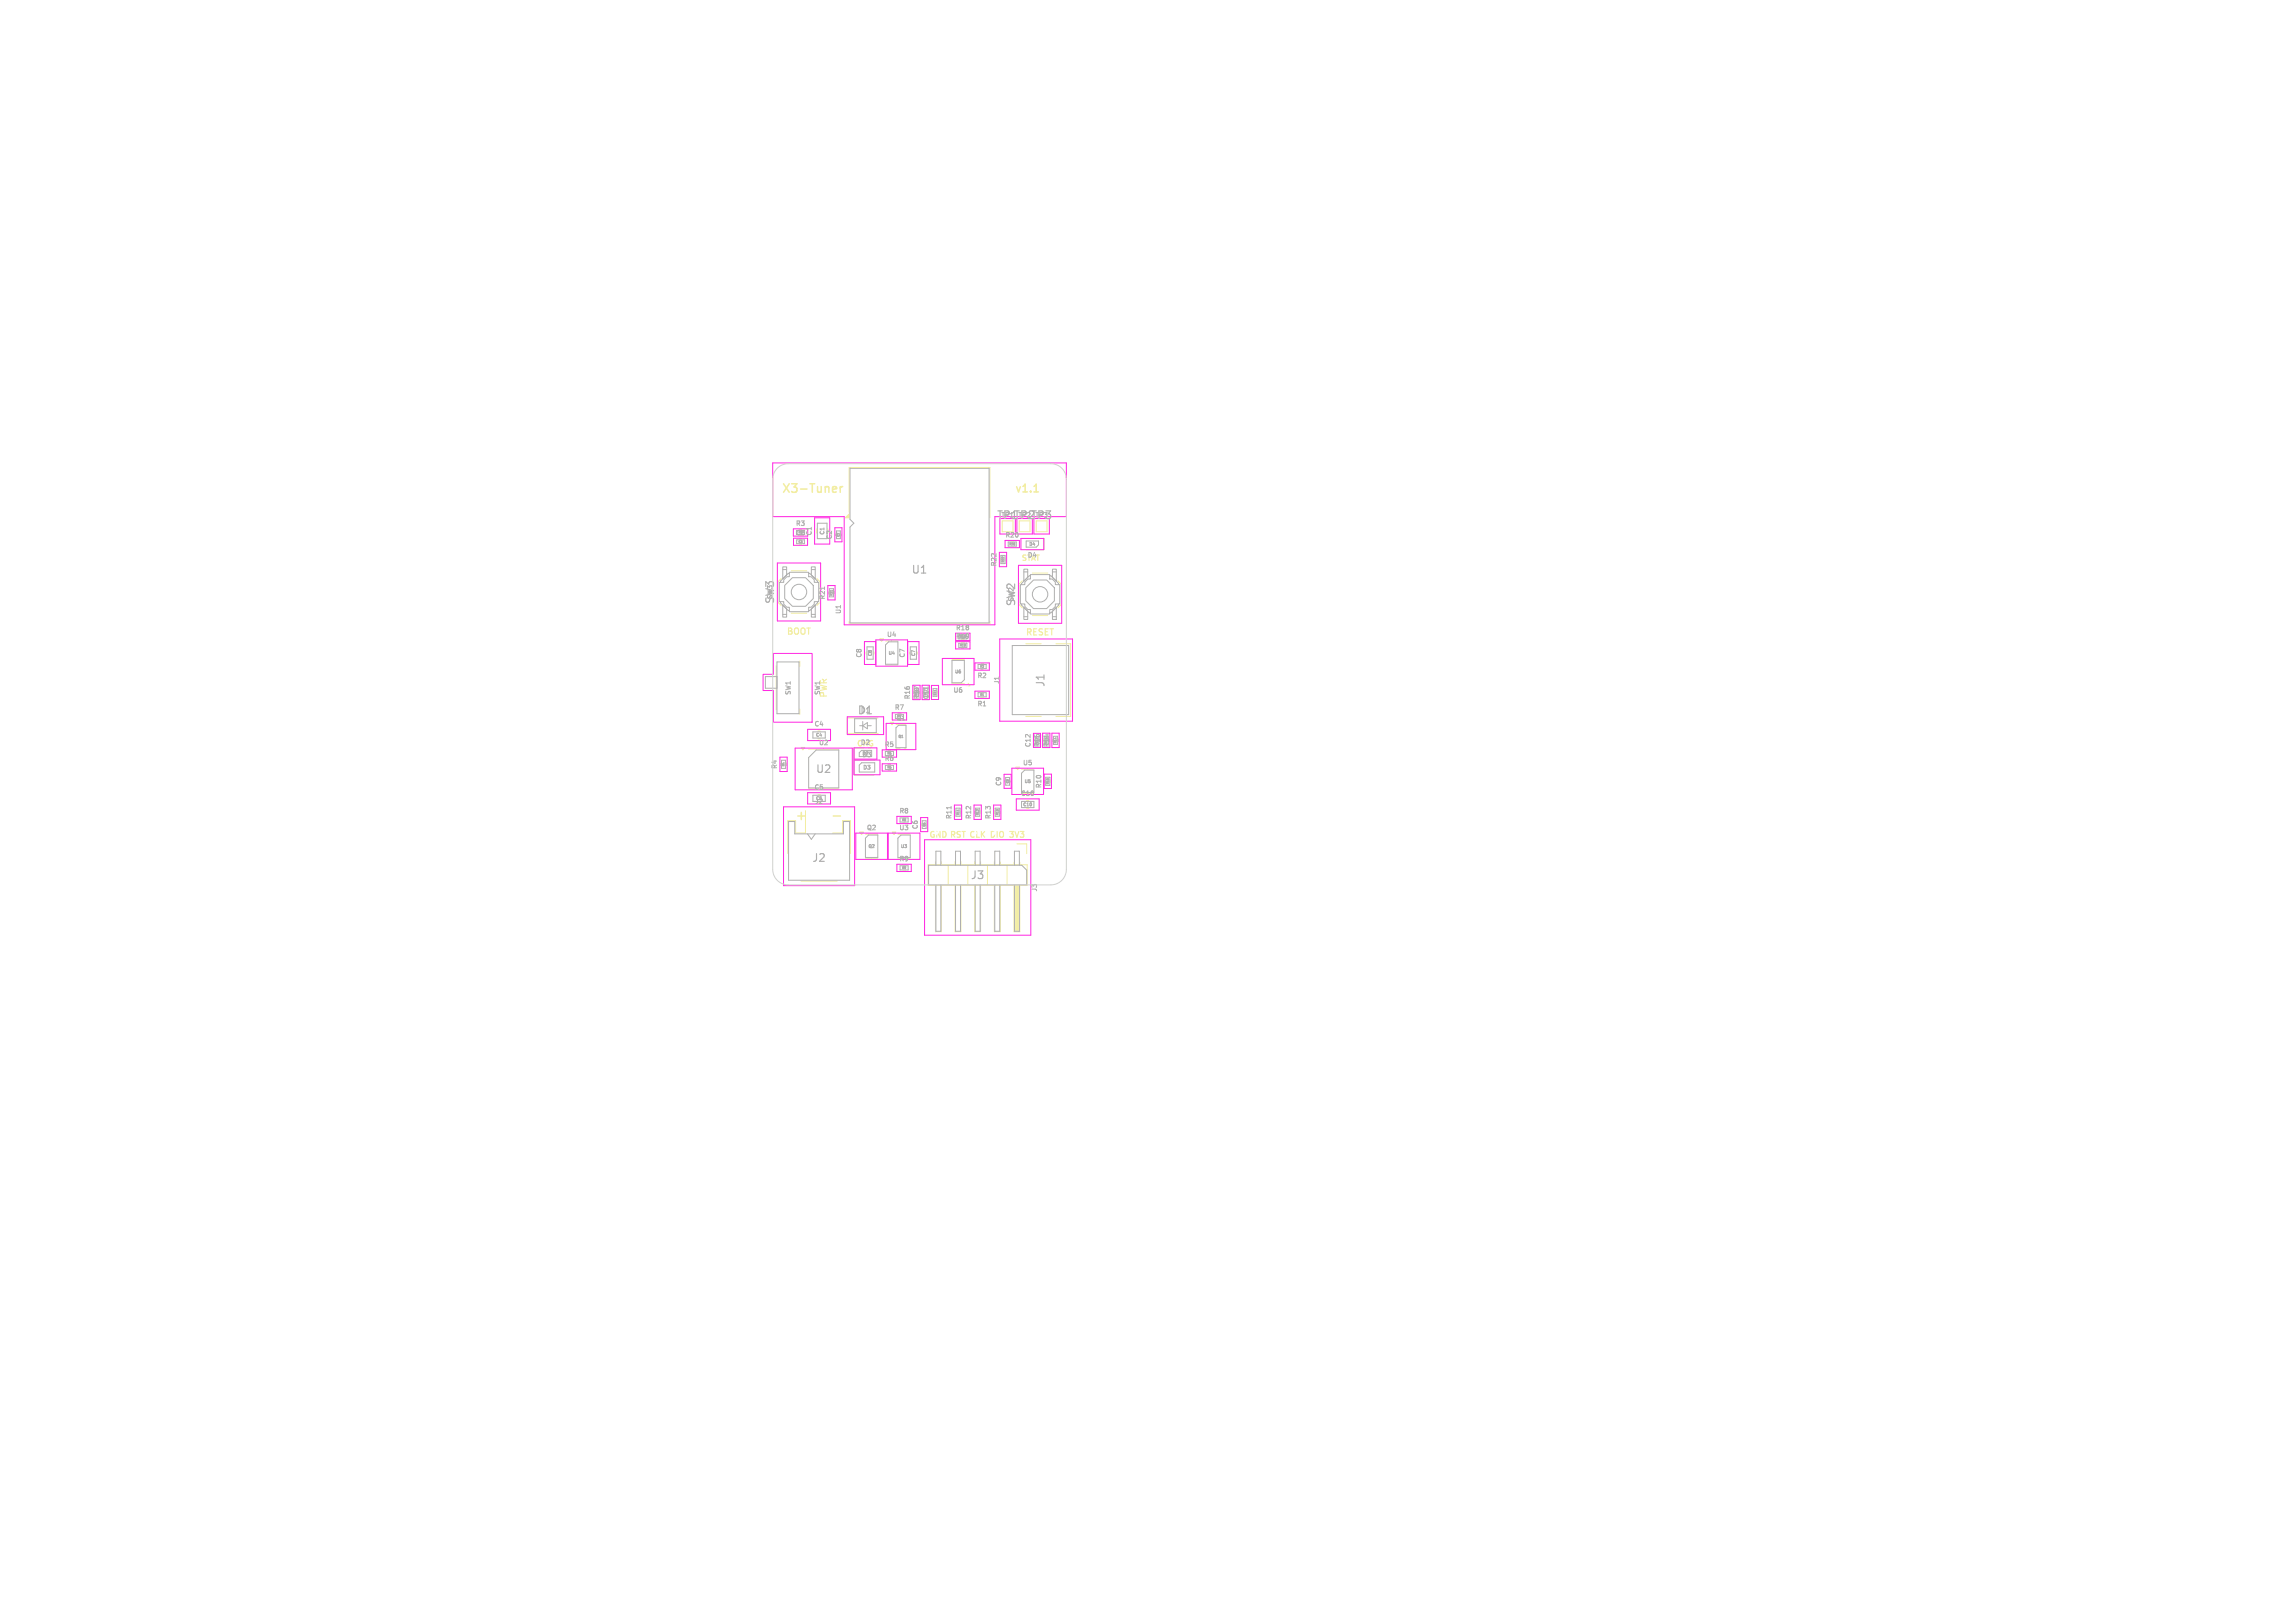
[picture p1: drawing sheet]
<svg xmlns="http://www.w3.org/2000/svg" width="297mm" height="210mm" viewBox="0 0 297 210" stroke-linecap="round" stroke-linejoin="round" font-family="sans-serif">
<defs><g id="words">
<text font-size="1.7" fill="#f2eda1" x="102.8" y="106.4">+</text>
<text font-size="1.5" fill="#f2eda1" x="101.1" y="64">X3-Tuner</text>
<text font-size="1.4" fill="#f2eda1" x="131.2" y="64">v1.1</text>
<g font-size="1.4" fill="#afafaf">
<text x="128.9" y="67.4">TP1TP2TP3</text>
<text x="117.9" y="74.4">U1</text>
<text x="100.4" y="78.2" transform="rotate(-90 100.4 78.2)">SW3</text>
<text x="131.6" y="78.5" transform="rotate(-90 131.6 78.5)">SW2</text>
<text x="135.4" y="89" transform="rotate(-90 135.4 89)">J1</text>
<text x="110.9" y="92.6">D1</text>
<text x="105.5" y="100.2">U2</text>
<text x="105" y="111.7">J2</text>
<text x="125.5" y="114">J3</text>
</g>
<g font-size="1.1" fill="#f2eda1">
<text x="101.7" y="82.3">BOOT</text>
<text x="132.6" y="82.4">RESET</text>
</g>
<text font-size="1.1" fill="#fff" x="107.2" y="90.4" transform="rotate(-90 107.2 90.4)">PWR</text>
<text font-size="1" fill="#f2eda1" x="132.1" y="72.8">STAT</text>
<text font-size="1" fill="#afafaf" x="110.8" y="96.8">CHG</text>
<text font-size="1" fill="#fff" x="120.1" y="108.6">GND RST CLK DIO 3V3</text>
<g font-size=".8" fill="#afafaf">
<text x="102.9" y="68.2">R3</text>
<text x="102.9" y="69.4">C3</text>
<text x="105.2" y="69.4" transform="rotate(-90 105.2 69.4)">C1</text>
<text x="107.8" y="69.9" transform="rotate(-90 107.8 69.9)">C2</text>
<text x="129.5" y="67.1">TP1</text>
<text x="130" y="69.7">R20</text>
<text x="131.7" y="67.1">TP2</text>
<text x="133.9" y="67.1">TP3</text>
<text x="100.1" y="77.6" transform="rotate(-90 100.1 77.6)">SW3</text>
<text x="106.9" y="77.7" transform="rotate(-90 106.9 77.7)">R21</text>
<text x="129.1" y="73.4" transform="rotate(-90 129.1 73.4)">R22</text>
<text x="131.3" y="77.9" transform="rotate(-90 131.3 77.9)">SW2</text>
<text x="132.9" y="72.3">D4</text>
<text x="108.9" y="79.5" transform="rotate(-90 108.9 79.5)">U1</text>
<text x="114.7" y="82.6">U4</text>
<text x="123.6" y="82.8">R19</text>
<text x="123.6" y="81.7">R18</text>
<text x="102.4" y="90" transform="rotate(-90 102.4 90)">SW1</text>
<text x="111.6" y="85.2" transform="rotate(-90 111.6 85.2)">C8</text>
<text x="117.2" y="85.2" transform="rotate(-90 117.2 85.2)">C7</text>
<text x="123.3" y="89.7">U6</text>
<text x="126.4" y="87.9">R2</text>
<text x="129.5" y="88.6" transform="rotate(-90 129.5 88.6)">J1</text>
<text x="105.3" y="94.1">C4</text>
<text x="106.2" y="90" transform="rotate(-90 106.2 90)">SW1</text>
<text x="111.3" y="92.4">D1</text>
<text x="115.7" y="92">R7</text>
<text x="115.9" y="93.4">Q1</text>
<text x="117.9" y="90.6" transform="rotate(-90 117.9 90.6)">R16</text>
<text x="119.1" y="90.6" transform="rotate(-90 119.1 90.6)">R17</text>
<text x="120.3" y="90.6" transform="rotate(-90 120.3 90.6)">C11</text>
<text x="126.4" y="91.5">R1</text>
<text x="100.7" y="99.6" transform="rotate(-90 100.7 99.6)">R4</text>
<text x="105.9" y="96.5">U2</text>
<text x="111.3" y="96.5">D2</text>
<text x="111.5" y="98.1">D3</text>
<text x="114.4" y="96.8">R5</text>
<text x="114.4" y="98.6">R6</text>
<text x="129.7" y="101.8" transform="rotate(-90 129.7 101.8)">C9</text>
<text x="132.3" y="99.1">U5</text>
<text x="133.5" y="96.8" transform="rotate(-90 133.5 96.8)">C12</text>
<text x="134.7" y="96.8" transform="rotate(-90 134.7 96.8)">R15</text>
<text x="135.9" y="96.8" transform="rotate(-90 135.9 96.8)">R14</text>
<text x="105.3" y="102.3">C5</text>
<text x="105.4" y="104.1">J2</text>
<text x="112.1" y="107.5">Q2</text>
<text x="116.3" y="107.5">U3</text>
<text x="116.3" y="105.4">R8</text>
<text x="118.9" y="107.4" transform="rotate(-90 118.9 107.4)">C6</text>
<text x="123.3" y="106.1" transform="rotate(-90 123.3 106.1)">R11</text>
<text x="125.8" y="106.1" transform="rotate(-90 125.8 106.1)">R12</text>
<text x="128.3" y="106.1" transform="rotate(-90 128.3 106.1)">R13</text>
<text x="132" y="103.1">C10</text>
<text x="134.9" y="102.1" transform="rotate(-90 134.9 102.1)">R10</text>
<text x="116.3" y="111.6">R9</text>
<text x="134.3" y="115.4" transform="rotate(-90 134.3 115.4)">J3</text>
</g>
<g font-size=".7" fill="#afafaf">
<text x="106.8" y="69.3" transform="rotate(-90 106.8 69.3)">C1</text>
<text x="111.6" y="99.7">D3</text>
</g>
<g font-size=".6" fill="#afafaf">
<text x="133.2" y="70.7">D4</text>
<text x="112.9" y="84.9" transform="rotate(-90 112.9 84.9)">C8</text>
<text x="114.9" y="84.8">U4</text>
<text x="118.5" y="84.9" transform="rotate(-90 118.5 84.9)">C7</text>
<text x="123.5" y="87.2">U6</text>
<text x="105.6" y="95.4">C4</text>
<text x="111.6" y="97.8">D2</text>
<text x="132.5" y="101.4">U5</text>
<text x="105.6" y="103.6">C5</text>
<text x="132.4" y="104.4">C10</text>
<text x="112.4" y="109.8">Q2</text>
<text x="116.5" y="109.8">U3</text>
</g>
<g font-size=".4" fill="#afafaf">
<text x="103.3" y="69.1">R3</text>
<text x="130.6" y="70.6">R20</text>
<text x="107.8" y="77.1" transform="rotate(-90 107.8 77.1)">R21</text>
<text x="130" y="72.8" transform="rotate(-90 130 72.8)">R22</text>
<text x="124.2" y="83.7">R19</text>
<text x="124.2" y="82.6">R18</text>
<text x="126.8" y="86.4">R2</text>
<text x="116.1" y="92.9">R7</text>
<text x="116.2" y="95.5">Q1</text>
<text x="118.8" y="90" transform="rotate(-90 118.8 90)">R16</text>
<text x="120" y="90" transform="rotate(-90 120 90)">R17</text>
<text x="126.8" y="90.1">R1</text>
<text x="101.6" y="99.2" transform="rotate(-90 101.6 99.2)">R4</text>
<text x="114.8" y="97.7">R5</text>
<text x="114.8" y="99.5">R6</text>
<text x="135.8" y="101.5" transform="rotate(-90 135.8 101.5)">R10</text>
<text x="136.8" y="96.2" transform="rotate(-90 136.8 96.2)">R14</text>
<text x="116.7" y="106.3">R8</text>
<text x="124.2" y="105.5" transform="rotate(-90 124.2 105.5)">R11</text>
<text x="126.7" y="105.5" transform="rotate(-90 126.7 105.5)">R12</text>
<text x="129.2" y="105.5" transform="rotate(-90 129.2 105.5)">R13</text>
<text x="116.7" y="112.5">R9</text>
</g>
<g font-size=".3" fill="#afafaf">
<text x="103.3" y="70.3">C3</text>
<text x="108.7" y="69.5" transform="rotate(-90 108.7 69.5)">C2</text>
<text x="121.2" y="90" transform="rotate(-90 121.2 90)">C11</text>
<text x="130.6" y="101.4" transform="rotate(-90 130.6 101.4)">C9</text>
<text x="134.4" y="96.2" transform="rotate(-90 134.4 96.2)">C12</text>
<text x="119.8" y="107" transform="rotate(-90 119.8 107)">C6</text>
</g>
</g></defs>
<path d="M108.1 63l.2 .2-.6 .1M108.2 63.6l-.1 .1M108.7 63v.7M109.1 63h-.3l-.1 .2M133.8 63.7h.6M107.8 105.6h1" fill="none" stroke="#f2eda1" stroke-width=".2"/>
<g fill="none" stroke="#f2eda1" stroke-width=".13">
<path d="M101.1 74.8l-.4 .5v2.6l.4 .5M102.4 79.4h2M102.4 73.9h2M103.5 69.7h.2M103.5 70.5h.2M105.7 68.4v.6M105.7 74.8l.4 .5v2.6l-.4 .5M107.1 68.4v.6M107.2 76.5v.4M108 76.5v.4M108.1 69.1v.2M108.9 69.1v.2"/>
<path d="M109.9 66.3v-5.8h18.2v6.5M129.4 72.2v.4M129.7 67.4v1.4h1.4v-1.4M130.2 72.2v.4M130.8 70h.4M130.8 70.8h.4M131.9 67.4v1.4h1.4v-1.4M132.3 75.1l-.5 .5v2.6l.5 .5M132.8 69.7h2.3v1.4h-2.3M133.6 79.7h2M133.6 74.1h2M134.1 67.4v1.4h1.4v-1.4"/>
<path d="M136.9 75.1l.4 .5v2.6l-.4 .5M100.4 86.1v5.7M101 98.7v.4M101.8 98.7v.4M103.5 85.6v.7M103.5 91.7v.7M104.7 96.9h3.8M105.9 94.6h.2M105.9 95.6h.2M109.9 80.4v.3h18.2v-.3M112.1 84.4v.2M112.8 96.8h-2.3v1.4h2.3"/>
<path d="M113.1 84.4v.2M113.2 98.3h-2.7v2h2.7M113.7 92.9h-4.1v2h4.1M114.6 82.9h1.6M114.6 86.1h1.6M114.9 97.1h.4M114.9 98.9h.4M114.9 99.7h.4M115.9 93.7h1.3M115.9 96.9h1.3M116.2 92.3h.4M117.7 84.4v.2"/>
<path d="M118.7 84.4v.2M120.6 89.5v.2M121.4 89.5v.2M123.2 88.5h1.6M123.2 85.3h1.6M124.4 83.1h.4M124.4 83.9h.4M126.9 90.3h.4M126.9 89.5h.4M126.9 86.6h.4M126.9 85.9h.4M132.2 99.5h1.6"/>
<path d="M132.8 92.7h2M132.8 83.3h2M136.2 95.6v.4M136.6 83.3h1.9v9.4h-1.9M137 95.6v.4M103.7 114h4.6M104.2 104.9v2.9h-1.2v-1.6h-1.1v4.2M104.7 102.1h3.8M105.9 102.8h.2M107.8 107.8h1.2v-1.6h1.1v4.2M112 107.9h1.6M112 111.1h1.6"/>
<path d="M116.2 107.9h1.6M116.8 111.9h.4M116.8 112.7h.4M116.8 105.7h.4M116.8 106.5h.4M117 111.1h.8M119.2 106.6v.2M120 106.6v.2M120.1 111.9h12.8v2.7h-12.8zM121.1 114.6v6h.7v-6M121.1 111.5v.4M121.8 111.5v.4"/>
<path d="M122.7 111.9v2.7M123.6 104.9v.4M123.6 111.5v.4M123.6 114.6v6h.8v-6M124.4 104.9v.4M124.4 111.5v.4M125.2 111.9v2.7M126.1 104.9v.4M126.1 111.5v.4M126.1 114.6v6h.8v-6M126.9 104.9v.4M126.9 111.5v.4"/>
<path d="M127.8 111.9v2.7M128.7 104.9v.4M128.7 111.5v.4M128.7 114.6v6h.7v-6M129.4 104.9v.4M129.4 111.5v.4M130 101v.2M130.3 111.9v2.7M130.8 101v.2M131.2 114.6v6h.8v-6M131.2 111.6v.3M131.3 114.6v6"/>
<path d="M131.4 114.6v6M131.6 114.6v6M131.6 109.2h1.3v1.3M131.7 114.6v6M131.8 114.6v6M131.9 114.6v6M132 111.6v.3M132.9 103.6h.2M132.9 104.6h.2M135.2 100.9v.4M136 100.9v.4"/>
</g>
<g fill="#f2eda1" stroke="#f2eda1" stroke-width=".13">
<path d="M125.3 88.4l.2 .3h-.4z"/>
<path d="M109.9 66.5v.5h-.5z"/>
<path d="M131.5 99.3h.4l-.2 .3z"/>
<path d="M103.7 96.7h.4l-.2 .3z"/>
<path d="M113.9 82.7h.4l-.2 .3z"/>
<path d="M115.2 93.5h.5l-.3 .3z"/>
<path d="M111.3 107.7h.4l-.2 .3z"/>
<path d="M115.5 107.7h.4l-.2 .3z"/>
</g>
<g fill="#fff" stroke="#fff" stroke-width=".13">
<circle cx="113.2" cy="86.3" r=".2"/>
<circle cx="108.9" cy="67.7" r=".2"/>
<circle cx="122.1" cy="84.2" r=".2"/>
<circle cx="132.7" cy="75.2" r=".15"/>
<circle cx="108.4" cy="71.1" r=".15"/>
<circle cx="105" cy="70.4" r=".15"/>
<circle cx="121.8" cy="90.3" r=".15"/>
<circle cx="108.7" cy="72.5" r=".15"/>
<circle cx="108.9" cy="73.2" r=".15"/>
<circle cx="125.5" cy="102.3" r=".15"/>
<circle cx="126.3" cy="90.9" r=".15"/>
<circle cx="107.7" cy="72.5" r=".15"/>
<circle cx="109" cy="75.2" r=".15"/>
<circle cx="124.6" cy="103.8" r=".15"/>
<circle cx="101.6" cy="72.6" r=".15"/>
<circle cx="109.1" cy="77.5" r=".15"/>
<circle cx="123.7" cy="97.8" r=".15"/>
<circle cx="126.2" cy="75.3" r=".15"/>
<circle cx="116.2" cy="102.8" r=".15"/>
<circle cx="101.2" cy="105.3" r=".15"/>
<circle cx="136.2" cy="107.8" r=".15"/>
<circle cx="126.2" cy="77.8" r=".15"/>
<circle cx="136.2" cy="67.8" r=".15"/>
<circle cx="106.2" cy="77.8" r=".15"/>
<circle cx="106.2" cy="82.8" r=".15"/>
<circle cx="113.7" cy="95.3" r=".15"/>
<circle cx="120.7" cy="73.2" r=".15"/>
<circle cx="133.7" cy="112.8" r=".15"/>
<circle cx="116.2" cy="70.3" r=".15"/>
<circle cx="128.7" cy="95.3" r=".15"/>
<circle cx="111.2" cy="112.8" r=".15"/>
<circle cx="128.7" cy="102.8" r=".15"/>
<circle cx="121.2" cy="85.3" r=".15"/>
<circle cx="106.2" cy="85.3" r=".15"/>
<circle cx="113.7" cy="112.8" r=".15"/>
<circle cx="136.2" cy="105.3" r=".15"/>
<circle cx="101.2" cy="107.8" r=".15"/>
<circle cx="106.2" cy="92.8" r=".15"/>
<circle cx="121.2" cy="77.8" r=".15"/>
<circle cx="121.2" cy="70.3" r=".15"/>
<circle cx="128.7" cy="92.8" r=".15"/>
<circle cx="103.7" cy="95.3" r=".15"/>
<circle cx="121.2" cy="80.3" r=".15"/>
<circle cx="101.2" cy="110.3" r=".15"/>
<circle cx="101.2" cy="82.8" r=".15"/>
<circle cx="136.2" cy="102.8" r=".15"/>
<circle cx="101.2" cy="97.8" r=".15"/>
<circle cx="133.7" cy="107.8" r=".15"/>
<circle cx="123.7" cy="72.8" r=".15"/>
<circle cx="103.7" cy="82.8" r=".15"/>
<circle cx="108.7" cy="82.8" r=".15"/>
<circle cx="136.2" cy="100.3" r=".15"/>
<circle cx="113.7" cy="105.3" r=".15"/>
<circle cx="120.7" cy="74.6" r=".15"/>
<circle cx="136.2" cy="110.3" r=".15"/>
<circle cx="116.2" cy="72.8" r=".15"/>
<circle cx="116.2" cy="67.8" r=".15"/>
<circle cx="133.7" cy="105.3" r=".15"/>
<circle cx="126.2" cy="72.8" r=".15"/>
<circle cx="118.7" cy="102.8" r=".15"/>
<circle cx="108.7" cy="102.8" r=".15"/>
<circle cx="118.7" cy="70.3" r=".15"/>
<circle cx="113.7" cy="72.8" r=".15"/>
<circle cx="101.2" cy="67.8" r=".15"/>
<circle cx="106" cy="98.6" r=".15"/>
<circle cx="113.7" cy="87.8" r=".15"/>
<circle cx="113.7" cy="80.3" r=".15"/>
<circle cx="108.7" cy="80.3" r=".15"/>
<circle cx="116.2" cy="75.3" r=".15"/>
<circle cx="118.7" cy="67.8" r=".15"/>
<circle cx="101.2" cy="95.3" r=".15"/>
<circle cx="111.2" cy="105.3" r=".15"/>
<circle cx="131.2" cy="97.8" r=".15"/>
<circle cx="123.7" cy="70.3" r=".15"/>
<circle cx="101.2" cy="100.3" r=".15"/>
<circle cx="118.7" cy="100.3" r=".15"/>
<circle cx="126.2" cy="67.8" r=".15"/>
<circle cx="118.7" cy="77.8" r=".15"/>
<circle cx="103.7" cy="102.8" r=".15"/>
<circle cx="123.7" cy="67.8" r=".15"/>
<circle cx="113.7" cy="67.8" r=".15"/>
<circle cx="116.2" cy="90.3" r=".15"/>
<circle cx="108.7" cy="90.3" r=".15"/>
<circle cx="136.2" cy="112.8" r=".15"/>
<circle cx="121.2" cy="105.3" r=".15"/>
<circle cx="126.2" cy="70.3" r=".15"/>
<circle cx="136.2" cy="72.8" r=".15"/>
<circle cx="113.7" cy="70.3" r=".15"/>
<circle cx="118.7" cy="112.8" r=".15"/>
<circle cx="121.2" cy="102.8" r=".15"/>
<circle cx="126.2" cy="85.3" r=".15"/>
<circle cx="123.7" cy="75.3" r=".15"/>
<circle cx="133.7" cy="67.8" r=".15"/>
<circle cx="113.7" cy="77.8" r=".15"/>
<circle cx="116.2" cy="80.3" r=".15"/>
<circle cx="116.2" cy="87.8" r=".15"/>
<circle cx="101.2" cy="102.8" r=".15"/>
<circle cx="108.7" cy="87.8" r=".15"/>
<circle cx="108.7" cy="95.3" r=".15"/>
<circle cx="133.7" cy="97.8" r=".15"/>
<circle cx="121.2" cy="87.8" r=".15"/>
<circle cx="123.7" cy="95.3" r=".15"/>
<circle cx="101.2" cy="70.3" r=".15"/>
<circle cx="123.7" cy="80.3" r=".15"/>
<circle cx="121.2" cy="95.3" r=".15"/>
<circle cx="121.2" cy="67.8" r=".15"/>
<circle cx="128.7" cy="97.8" r=".15"/>
<circle cx="101.2" cy="112.8" r=".15"/>
<circle cx="123.7" cy="90.3" r=".15"/>
<circle cx="133.7" cy="110.3" r=".15"/>
<circle cx="106.2" cy="80.3" r=".15"/>
<circle cx="123.7" cy="77.8" r=".15"/>
<circle cx="107.2" cy="98.6" r=".15"/>
<circle cx="131.2" cy="95.3" r=".15"/>
<circle cx="136.2" cy="70.3" r=".15"/>
<circle cx="111.2" cy="102.8" r=".15"/>
<circle cx="129" cy="79.4" r=".15"/>
<circle cx="133" cy="102.1" r=".15"/>
<circle cx="133.5" cy="76.1" r=".15"/>
<circle cx="129.5" cy="78.7" r=".15"/>
<circle cx="129" cy="76.3" r=".15"/>
<circle cx="129" cy="75.4" r=".15"/>
<circle cx="127.4" cy="88.5" r=".15"/>
<circle cx="125.1" cy="88.6" r=".15"/>
<circle cx="129" cy="87.6" r=".15"/>
<circle cx="129" cy="73.7" r=".15"/>
<circle cx="125.1" cy="85.2" r=".15"/>
<circle cx="128.3" cy="86.9" r=".15"/>
<circle cx="131.2" cy="75" r=".15"/>
<circle cx="129" cy="68.6" r=".15"/>
<circle cx="131.3" cy="71.2" r=".15"/>
<circle cx="118" cy="92.1" r=".2"/>
<circle cx="102.4" cy="99.6" r=".2"/>
<circle cx="129.3" cy="90.4" r=".2"/>
<circle cx="127.5" cy="84.8" r=".2"/>
<circle cx="129.5" cy="100.5" r=".2"/>
<circle cx="116.8" cy="96.9" r=".2"/>
<circle cx="119" cy="87" r=".2"/>
<circle cx="112.4" cy="88.9" r=".2"/>
<circle cx="110.3" cy="90.6" r=".2"/>
<circle cx="111.8" cy="87.7" r=".15"/>
<circle cx="114.1" cy="86.4" r=".15"/>
<circle cx="131.6" cy="110.5" r=".5"/>
<circle cx="129.1" cy="110.5" r=".5"/>
<circle cx="126.5" cy="110.5" r=".5"/>
<circle cx="124" cy="110.5" r=".5"/>
<circle cx="121.4" cy="110.5" r=".5"/>
<circle cx="101.9" cy="87.5" r=".45"/>
<circle cx="101.9" cy="90.5" r=".45"/>
<circle cx="132" cy="90.9" r=".33"/>
<circle cx="132" cy="85.1" r=".33"/>
</g>
<path d="M131 92.3h1.1M131 83.7h1.1M135.4 92.3h.6M135.4 83.7h.6" fill="none" stroke="#fff" stroke-width=".6"/>
<g fill="none" stroke="#ff26e2" stroke-width=".13">
<path d="M100 59.9h38v7h-9.2v13.9h-19.6v-13.9h-9.2zM100.6 72.9h5.6v7.5h-5.6zM102.7 69.6h1.8v1h-1.8zM104.5 68.4h-1.8v1h1.8M105.4 67h2v3.4h-2zM107.1 75.8h1v1.8h-1zM108 68.3h1v1.8h-1zM129.3 71.5h1v1.8h-1zM129.4 67.1v2h2v-2M130.1 69.9h1.8v1h-1.8zM131.6 67.1v2h2v-2M131.8 73.1h5.6v7.6h-5.6z"/>
<path d="M132.1 69.7h3v1.4h-3zM133.8 67.1v2h2v-2M100.1 84.6h5v8.8h-5v-4h-1.3v-2.1h1.3zM100.9 98h1v1.8h-1zM102.9 96.8h7.4v5.4h-7.4zM104.5 94.4h3v1.4h-3zM109.7 92.7h4.7v2.4h-4.7zM110.5 96.8h3v1.4h-3zM110.5 98.4h3.4v1.8h-3.4zM111.9 83h1.4v3h-1.4zM113.4 82.8h4.1v3.4h-4.1zM114.2 97h1.8v1h-1.8z"/>
<path d="M114.2 98.8h1.8v1h-1.8zM114.7 93.6h3.8v3.4h-3.8zM115.5 92.2h1.8v1h-1.8zM117.5 83h1.4v3h-1.4zM118.1 88.7h1v1.8h-1zM119.3 88.7h1v1.8h-1zM120.5 88.7h1v1.8h-1zM121.9 85.2h4.2v3.4h-4.2zM123.7 83h1.8v1h-1.8zM123.7 81.9h1.8v1h-1.8M126.2 89.4h1.8v1h-1.8zM126.2 85.8h1.8v.9h-1.8z"/>
<path d="M129.4 82.7h9.4v10.6h-9.4zM130.9 99.4h4.2v3.4h-4.2zM133.7 94.9h1v1.8h-1zM134.9 94.9h1v1.8h-1zM136.1 94.9h1v1.8h-1zM101.4 104.4h9.2v10.2h-9.2zM104.5 102.6h3v1.4h-3zM110.8 107.8h4v3.4h-4zM114.9 107.8h4.2v3.4h-4.2zM116.1 111.8h1.8v1h-1.8zM116.1 105.6h1.8v1h-1.8zM119.1 105.8h1v1.8h-1z"/>
<path d="M119.7 108.7h13.7v12.3h-13.7zM123.5 104.2h1v1.8h-1zM126.1 104.2h.9v1.8h-.9zM128.6 104.2h.9v1.8h-.9zM129.9 100.2h1v1.8h-1zM131.5 103.4h3v1.4h-3zM135.1 100.2h1v1.8h-1z"/>
</g>
<g fill="none" stroke="#afafaf" stroke-width=".13">
<path d="M101 77.8v.2l1 1h.1M101.3 78.3l.5 .5v1h-.5zM101.3 73.4h.5v1l-.5 .5zM101.3 79.5h.5M101.3 73.7h.5M101.5 75.7l1-1h1.7l1 1v1.7l-1 1h-1.7l-1-1zM102.1 74h2.6v.6h.3l.4 .4v.4h.6v2.4h-.6v.4l-.4 .4h-.3v.5h-2.6v-.5h-.3l-.4-.4v-.4h-.6v-2.4h.6v-.4l.4-.4h.3zM102.1 74.2h-.1l-1 1v.2M103.1 69.9h1v.5h-1zM104.7 74.2h.1l1 1v.2M105 73.4h.5v1.5l-.5-.5zM105 79.5h.5"/>
<path d="M105 73.7h.5M105.5 78.3v1.5h-.5v-1zM105.8 67.7h1.2v2h-1.2zM105.8 77.8v.2l-1 1h-.1M106.7 75.9v.4M107.3 76.2h.6v1h-.6zM107.7 76.4v.1M108.2 68.7h.6v1h-.6zM110 60.6h18v20h-18v-12.4l.5-.5-.5-.5zM129.5 71.9h.6v1h-.6zM130.5 70.1h1v.6h-1zM132.1 75.7h.5v-.4l.4-.4h.3v-.5h2.6v.5h.3l.4 .4v.4h.6v2.4h-.6v.4l-.4 .4h-.3v.5h-2.6v-.5h-.3l-.4-.4v-.4h-.5z"/>
<path d="M132.2 78.1v.2l1 1h.1M132.5 78.6l.5 .5v1h-.5zM132.5 73.7h.5v1l-.5 .5zM132.5 79.8h.5M132.5 74h.5M132.8 70h1.6v.5l-.3 .3h-1.3zM133.3 74.5h-.1l-1 1v.2M133.8 75h1.7l1 1v1.7l-1 1h-1.7l-1-1v-1.7zM135.9 74.5h.1l1 1v.2M136.2 79.1l.5-.5v1.5h-.5zM136.2 73.7h.5v1.5l-.5-.5zM136.2 79.8h.5"/>
<path d="M136.2 74h.5M137 78.1v.2l-1 1h-.1M100.5 85.7h2.9v6.7h-2.9zM100.5 87.5h-1.4v1.6h1.4M101.1 98.4h.6v1h-.6zM104.7 98l.9-.9h2.9v4.9h-3.8zM105.2 94.7h1.6v.8h-1.6zM110.6 93h2.8v1.8h-2.8zM111.2 99l.3-.3h1.7v1.2h-2zM111.2 93.9h.5M111.5 97.1l-.3 .3v.5h1.6v-.8M111.7 93.4v1"/>
<path d="M111.7 93.9l.5-.4v.8zM112.2 83.7h.8v1.6h-.8zM112.2 93.9h.6M114.6 97.8v-.6h1v.6M114.6 99h1v.6h-1zM114.6 83.4l.4-.3h1.2v2.9h-1.6zM115.9 93v-.6h1v.6M115.9 94.2l.4-.4h.9v3h-1.3zM117.8 83.7h.8v1.6h-.8zM120.1 88.8v.4M120.8 89.1h.4v1h-.4zM121.1 89.3v.1"/>
<path d="M123.2 85.4h1.6v2.6l-.4 .4h-1.2zM124.1 83.2h1v.6h-1zM126.6 89.6h1v.6h-1zM126.6 86h1v.5h-1zM131 83.5h7.3v9h-7.3zM136.3 95.3h.6v1h-.6zM102.1 106.3h.7v1.6h6.3v-1.6h.8v7.6h-7.8zM104.5 107.9l.5 .7 .5-.7M105.2 102.9h1.6v.8h-1.6zM112 108.5l.4-.4h1.2v2.9h-1.6zM116.2 108.5l.4-.4h1.2v2.9h-1.6zM116.5 112h1v.6h-1z"/>
<path d="M116.5 105.8h1v.6h-1zM119.4 106.2h.4v1h-.4zM120.2 112h12l.7 .6v1.9h-12.7zM121.1 112v-1.9h.7v1.9M121.1 114.5v6h.7v-6M123.1 104.3v.4M123.7 112v-1.9h.6v1.9M123.7 114.5v6h.6v-6M123.7 104.6h.5v1h-.5zM124.1 104.8v.1M126.2 112v-1.9h.6v1.9M126.2 114.5v6h.6v-6"/>
<path d="M126.2 104.6h.6v1h-.6zM128.7 112v-1.9h.7v1.9M128.7 114.5v6h.7v-6M128.8 104.6h.5v1h-.5zM130.2 100.6h.4v1h-.4zM131.3 112v-1.9h.6v1.9M131.3 114.5v6h.6v-6M132.2 100.1l.4-.4h1.2v2.8h-1.6zM132.2 103.7h1.6v.8h-1.6zM135.3 100.6h.6v1h-.6z"/>
<circle cx="103.4" cy="76.6" r="1"/>
<circle cx="134.6" cy="76.9" r="1"/>
</g>
<path d="M100.5 60.7l.7-.5 .8-.2h34a2 2 0 0 1 2 2v50.5a2 2 0 0 1-2 2h-34a2 2 0 0 1-2-2v-50.5l.2-.8z" fill="none" stroke="#d0d2cd" stroke-width=".13"/>
<use href="#words"/>
</svg>
